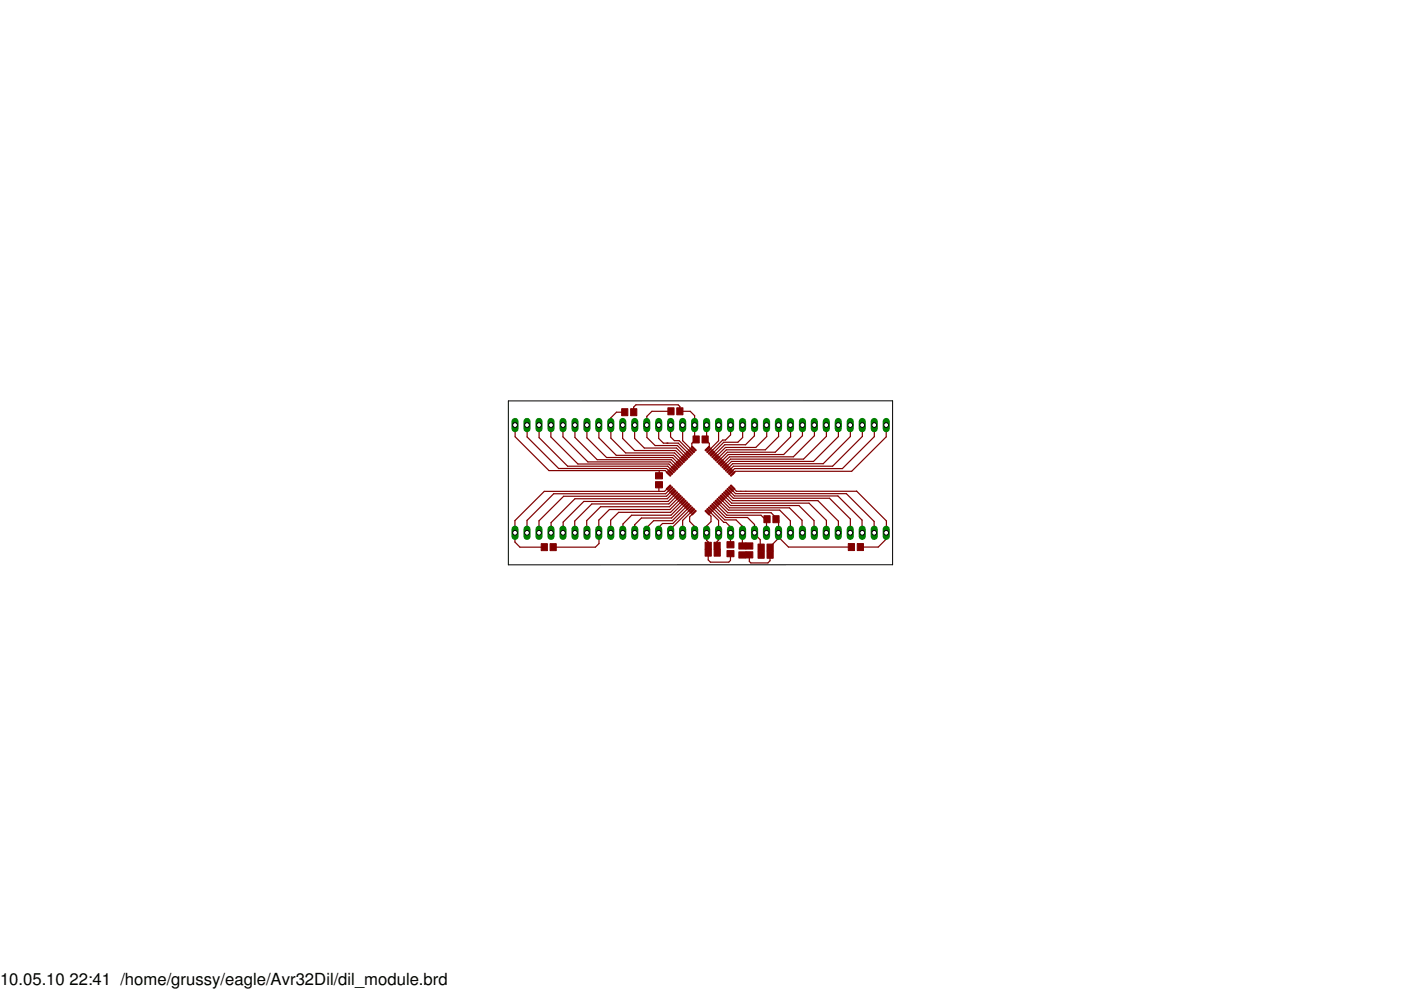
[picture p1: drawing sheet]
<svg xmlns="http://www.w3.org/2000/svg" width="297mm" height="210mm" viewBox="0 0 297 210" stroke-linecap="round" stroke-linejoin="round" font-family="sans-serif">
<defs><g id="words">
<g font-size="3.5">
<text x="0" y="208.9">10.05.10</text>
<text x="14.7" y="208.9">22:41 /home/grussy/eagle/Avr32Dil/dil_module.brd</text>
</g>
</g></defs>
<g fill="#800000" stroke="#800000" stroke-width=".21">
<path d="M141.3 103.6l.8-.8 .2 .2-.8 .8z"/>
<path d="M141.6 104l.8-.8 .2 .1-.8 .9z"/>
<path d="M142 104.3l.8-.8 .2 .2-.8 .8z"/>
<path d="M143.1 103.9l.2 .2-.8 .8-.2-.2z"/>
<path d="M143.5 104.3l.2 .2-.9 .7-.1-.2z"/>
<path d="M143.1 105.4l.7-.8 .2 .2-.7 .8z"/>
<path d="M143.4 105.8l.8-.8 .2 .1-.8 .9z"/>
<path d="M144.6 105.3l.2 .2-.9 .8-.1-.2z"/>
<path d="M144.1 106.5l.8-.8 .2 .1-.8 .9z"/>
<path d="M144.5 106.8l.8-.8 .2 .2-.8 .8z"/>
<path d="M145.6 106.4l.2 .2-.8 .8-.2-.2z"/>
<path d="M146 106.8l.2 .2-.9 .7-.1-.2z"/>
<path d="M146.3 107.1l.2 .2-.8 .8-.1-.2z"/>
<path d="M145.9 108.3l.8-.8 .2 .1-.8 .9z"/>
<path d="M146.3 108.6l.8-.8 .2 .2-.9 .8z"/>
<path d="M146.6 109l.8-.8 .2 .1-.8 .9z"/>
<path d="M141.3 100.1l.2-.1 .8 .8-.2 .2z"/>
<path d="M149.6 108.2l.9 .8-.2 .2-.8-.8z"/>
<path d="M141.6 99.8l.2-.2 .8 .9-.2 .1z"/>
<path d="M142.1 99.3l.9 .8-.2 .1-.8-.7z"/>
<path d="M142.5 98.9l.8 .8-.1 .2-.9-.8z"/>
<path d="M142.8 98.6l.9 .8-.2 .1-.8-.8z"/>
<path d="M143.2 98.2l.8 .8-.1 .2-.8-.8z"/>
<path d="M143.5 97.9l.9 .7-.1 .2-.9-.8z"/>
<path d="M143.8 97.6l.2-.1 .8 .8-.2 .2z"/>
<path d="M144.1 97.3l.2-.2 .8 .9-.2 .1z"/>
<path d="M144.5 96.9l.2-.1 .8 .8-.2 .1z"/>
<path d="M145 96.4l.8 .8-.1 .2-.9-.8z"/>
<path d="M145.3 96.1l.9 .8-.2 .1-.8-.8z"/>
<path d="M145.7 95.7l.8 .8-.1 .2-.8-.8z"/>
<path d="M146 95.4l.9 .7-.1 .2-.9-.8z"/>
<path d="M146.3 95.1l.1-.1 .9 .8-.2 .2z"/>
<path d="M146.6 94.8l.2-.2 .8 .9-.2 .1z"/>
<path d="M150 107.8l.8 .8-.1 .2-.9-.8z"/>
<path d="M150.3 107.5l.9 .8-.2 .2-.8-.8z"/>
<path d="M150.7 107.1l.8 .8-.1 .2-.8-.8z"/>
<path d="M151 106.8l.9 .7-.1 .2-.9-.7z"/>
<path d="M151.4 106.4l.8 .8-.1 .2-.8-.8z"/>
<path d="M151.8 106l.8 .8-.1 .2-.9-.8z"/>
<path d="M152.1 105.7l.9 .8-.2 .2-.8-.8z"/>
<path d="M152.5 105.3l.8 .8-.1 .2-.9-.8z"/>
<path d="M152.8 105l.9 .8-.2 .2-.8-.8z"/>
<path d="M153.2 104.6l.8 .8-.1 .2-.8-.8z"/>
<path d="M153.5 104.3l.9 .7-.1 .2-.9-.7z"/>
<path d="M153.9 103.9l.8 .8-.1 .2-.8-.8z"/>
<path d="M154.3 103.5l.8 .8-.1 .2-.9-.8z"/>
<path d="M154.6 103.2l.9 .8-.2 .2-.8-.8z"/>
<path d="M155 102.8l.8 .8-.1 .2-.9-.8z"/>
<path d="M149.5 95.4l.8-.8 .2 .2-.8 .8z"/>
<path d="M150.2 96.1l.8-.7 .2 .1-.8 .8z"/>
<path d="M150.6 95l.2 .2-.8 .8-.2-.2z"/>
<path d="M151.3 95.7l.2 .2-.8 .8-.1-.2z"/>
<path d="M151.7 96.1l.2 .1-.9 .8-.1-.1z"/>
<path d="M152.1 96.4l.1 .2-.8 .8-.1-.2z"/>
<path d="M151.6 97.6l.8-.8 .2 .1-.8 .8z"/>
<path d="M152 97.9l.8-.8 .2 .2-.8 .8z"/>
<path d="M152.3 98.3l.8-.8 .2 .1-.8 .9z"/>
<path d="M153.5 97.9l.2 .1-.9 .8-.1-.2z"/>
<path d="M153.8 98.2l.2 .2-.8 .8-.1-.2z"/>
<path d="M154.2 98.6l.2 .1-.9 .8-.1-.1z"/>
<path d="M154.6 98.9l.1 .2-.8 .8-.1-.2z"/>
<path d="M154.1 100.1l.8-.8 .2 .1-.8 .8z"/>
<path d="M154.5 100.4l.8-.8 .2 .2-.8 .8z"/>
<path d="M154.8 100.8l.8-.8 .2 .1-.8 .9z"/>
<path d="M148.8 92.4h1.4v1.5h-1.4z"/>
<path d="M146.9 92.4h1.3v1.5h-1.3z"/>
<path d="M181.8 115.3h1.3v1.4h-1.3z"/>
<path d="M179.9 115.3h1.3v1.4h-1.3z"/>
<path d="M163.9 109.3h1.3v1.5h-1.3z"/>
<path d="M162 109.3h1.3v1.5h-1.3z"/>
<path d="M149.5 115h1.3v1.5h-1.3z"/>
<path d="M151.4 115h1.3v1.5h-1.3z"/>
<path d="M149.5 116.4h1.3v1.5h-1.3z"/>
<path d="M151.4 116.4h1.3v1.5h-1.3z"/>
<path d="M156.7 117h1.4v1.3h-1.4z"/>
<path d="M156.7 115.1h1.4v1.3h-1.4z"/>
<path d="M154.1 114.8h1.5v1.4h-1.5z"/>
<path d="M154.1 116.7h1.5v1.3h-1.5z"/>
<path d="M139 102.1h1.5v1.3h-1.5z"/>
<path d="M139 100.2h1.5v1.3h-1.5z"/>
<path d="M114.7 115.3h1.4v1.5h-1.4z"/>
<path d="M116.6 115.3h1.3v1.5h-1.3z"/>
<path d="M158.1 117h1.5v1.3h-1.5z"/>
<path d="M158.1 115.1h1.5v1.3h-1.5z"/>
<path d="M162.6 116.9h1.3v1.5h-1.3z"/>
<path d="M160.7 116.9h1.3v1.5h-1.3z"/>
<path d="M162.6 115.4h1.3v1.4h-1.3z"/>
<path d="M160.7 115.4h1.3v1.4h-1.3z"/>
<path d="M131.8 86.7h1.3v1.4h-1.3z"/>
<path d="M133.7 86.7h1.3v1.4h-1.3z"/>
<path d="M141.6 86.5h1.3v1.4h-1.3z"/>
<path d="M143.5 86.5h1.3v1.4h-1.3z"/>
</g>
<g fill="#800000" stroke="#800000" stroke-width=".25">
<path d="M142.4 109.8l2.9-2.9z"/>
<path d="M136 109.8h6.4z"/>
<path d="M134.6 111.3l1.4-1.5z"/>
<path d="M134.6 111.3v1.6z"/>
<path d="M142.2 108.6l2.4-2.4z"/>
<path d="M131.2 108.6h11z"/>
<path d="M129.5 110.3l1.7-1.7z"/>
<path d="M129.5 110.3v2.6z"/>
<path d="M142.3 109.2l2.7-2.7z"/>
<path d="M133.9 109.2h8.4z"/>
<path d="M133.9 109.2l-1.8 1.9z"/>
<path d="M132.1 111.1v1.8z"/>
<path d="M142.5 110.4l3.2-3.2z"/>
<path d="M138.6 110.4h3.9z"/>
<path d="M137.1 111.9l1.5-1.5z"/>
<path d="M137.1 111.9v1.1z"/>
<path d="M146 107.6l-3.3 3.4z"/>
<path d="M140.5 111h2.2z"/>
<path d="M139.7 111.8l.8-.8z"/>
<path d="M139.7 111.8v1.2z"/>
<path d="M142.2 112.2l4.2-4.2z"/>
<path d="M142.2 112.2v.8z"/>
<path d="M153.9 104.8l1.4 1.3z"/>
<path d="M155.3 106.1h18.1z"/>
<path d="M173.4 106.1l4.4 4.4z"/>
<path d="M177.8 110.5v2.4z"/>
<path d="M154.3 104.4l1.2 1.2z"/>
<path d="M155.5 105.6h20.4z"/>
<path d="M175.9 105.6l4.4 4.4z"/>
<path d="M180.3 110v2.9z"/>
<path d="M154.6 104l1.1 1.2z"/>
<path d="M155.7 105.2h21.9z"/>
<path d="M177.6 105.2l5.2 5.1z"/>
<path d="M182.8 110.3v2.6z"/>
<path d="M155 103.7l1 1z"/>
<path d="M156 104.7h23.4z"/>
<path d="M179.4 104.7l5.9 5.9z"/>
<path d="M185.3 110.6v2.3z"/>
<path d="M155.9 99.9l-.6 .6z"/>
<path d="M155.9 99.9h24.7z"/>
<path d="M180.6 99.9l7.3-7.3z"/>
<path d="M187.9 90.1v2.5z"/>
<path d="M155 100.1l.7-.7z"/>
<path d="M155.7 99.4h22.9z"/>
<path d="M185.4 92.6l-6.8 6.8z"/>
<path d="M185.4 90.1v2.5z"/>
<path d="M155.5 98.8l-.9 1z"/>
<path d="M155.5 98.8h21z"/>
<path d="M176.5 98.8l6.3-6.3z"/>
<path d="M182.8 90.1v2.4z"/>
<path d="M154.3 99.4l1-1.1z"/>
<path d="M155.3 98.3h19.2z"/>
<path d="M174.5 98.3l5.8-5.7z"/>
<path d="M180.3 90.1v2.5z"/>
<path d="M153.9 99l1.2-1.2z"/>
<path d="M155.1 97.8h17.4z"/>
<path d="M172.5 97.8l5.3-5.2z"/>
<path d="M177.8 90.1v2.5z"/>
<path d="M153.2 98.3l1.5-1.4z"/>
<path d="M154.7 96.9h13.5z"/>
<path d="M168.2 96.9l4.5-4.5z"/>
<path d="M172.7 90.1v2.3z"/>
<path d="M152.8 98l1.6-1.6z"/>
<path d="M154.4 96.4h11.8z"/>
<path d="M166.2 96.4l3.9-4z"/>
<path d="M170.1 90.1v2.3z"/>
<path d="M151.4 96.6l2.3-2.3z"/>
<path d="M153.7 94.3h4.4z"/>
<path d="M158.1 94.3l1.9-1.9z"/>
<path d="M160 90.1v2.3z"/>
<path d="M153.5 93.8l-2.5 2.4z"/>
<path d="M153.5 93.8h2.9z"/>
<path d="M156.4 93.8l1.1-1z"/>
<path d="M157.5 90.1v2.7z"/>
<path d="M150.7 95.8l2.5-2.5z"/>
<path d="M153.2 93.3h.6z"/>
<path d="M153.8 93.3l1.1-1.1z"/>
<path d="M154.9 90.1v2.1z"/>
<path d="M150.3 95.5l2.1-2.1z"/>
<path d="M152.4 90.1v3.3z"/>
<path d="M142.3 97.5l1.2 1.2z"/>
<path d="M126.6 97.5h15.7z"/>
<path d="M121.9 92.8l4.7 4.7z"/>
<path d="M121.9 90.1v2.7z"/>
<path d="M142.1 97.9l1.1 1.1z"/>
<path d="M124.6 97.9h17.5z"/>
<path d="M119.4 92.6l5.2 5.3z"/>
<path d="M119.4 90.1v2.5z"/>
<path d="M141.8 98.4l1 1z"/>
<path d="M122.5 98.4h19.3z"/>
<path d="M116.8 92.6l5.7 5.8z"/>
<path d="M116.8 90.1v2.5z"/>
<path d="M141.6 98.9l.9 .9z"/>
<path d="M120.4 98.8h21.2z"/>
<path d="M114.3 92.8l6.1 6z"/>
<path d="M114.3 90.1v2.7z"/>
<path d="M152.5 97.6l1.7-1.7z"/>
<path d="M154.2 95.9h10.2z"/>
<path d="M164.4 95.9l3.2-3.3z"/>
<path d="M167.6 90.1v2.5z"/>
<path d="M152.1 97.3l1.9-1.9z"/>
<path d="M154 95.4h8.3z"/>
<path d="M162.3 95.4l2.8-2.8z"/>
<path d="M165.1 90.1v2.5z"/>
<path d="M144.7 110.3l2.1-2z"/>
<path d="M144.7 110.3v2.7z"/>
<path d="M146.2 109.6l.9-.9z"/>
<path d="M146.2 109.6v1z"/>
<path d="M146.2 110.6l1.1 1z"/>
<path d="M147.3 111.6v1.4z"/>
<path d="M140.9 104.2l.9-.9z"/>
<path d="M115.4 104.2h24.3z"/>
<path d="M139.7 104.2h1.2z"/>
<path d="M109.2 110.4l6.2-6.2z"/>
<path d="M109.2 110.4v2.5z"/>
<path d="M139.7 102.8v1.4z"/>
<path d="M110.2 116h5.2z"/>
<path d="M109.2 114.9l1 1.1z"/>
<path d="M109.2 113v1.9z"/>
<path d="M150 108.7l.7 .8z"/>
<path d="M150.7 109.5v1.1z"/>
<path d="M149.8 111.5l.9-.9z"/>
<path d="M149.8 111.5v1.5z"/>
<path d="M154.9 117.4v1.4z"/>
<path d="M154.5 119.2l.4-.4z"/>
<path d="M150.6 119.2h3.9z"/>
<path d="M150.2 118.7l.4 .5z"/>
<path d="M150.2 117.2v1.5z"/>
<path d="M150.2 115.7v1.5z"/>
<path d="M150.2 114.9v.8z"/>
<path d="M149.8 114.6l.4 .3z"/>
<path d="M149.8 113v1.6z"/>
<path d="M152.1 106.5l2.2 2.2z"/>
<path d="M154.3 108.7h9.2z"/>
<path d="M163.5 108.7l1.4 1.4z"/>
<path d="M164.9 110.1l.2 .2z"/>
<path d="M165.1 110.3v2.6z"/>
<path d="M164.5 110.1h.4z"/>
<path d="M159.1 117.6h-.1z"/>
<path d="M157.5 117.6h1.6z"/>
<path d="M157.5 117.6l-.1 .1z"/>
<path d="M158.9 117.6v1.4z"/>
<path d="M158.9 119l.3 .4z"/>
<path d="M159.2 119.4h3.6z"/>
<path d="M163.3 118.9l-.5 .5z"/>
<path d="M163.3 117.6v1.3z"/>
<path d="M163.3 116.1v1.5z"/>
<path d="M163.3 115.9v.2z"/>
<path d="M165 114.1l-1.7 1.8z"/>
<path d="M165 113.9v.2z"/>
<path d="M165 113v.9z"/>
<path d="M167.2 116h13.3z"/>
<path d="M165 113.9l2.2 2.1z"/>
<path d="M146.7 94.7l.4 .4z"/>
<path d="M146.7 94v.7z"/>
<path d="M146.7 94l.6-.6z"/>
<path d="M147.3 93.2v.2z"/>
<path d="M147.3 91.2v2z"/>
<path d="M147.3 90.1v1.1z"/>
<path d="M147.3 93.2h.3z"/>
<path d="M144.1 87.2h2.2z"/>
<path d="M146.3 87.2l1 .9z"/>
<path d="M147.3 88.1v3.1z"/>
<path d="M144.1 86.2v1z"/>
<path d="M143.8 85.8l.3 .4z"/>
<path d="M134.8 85.8h9z"/>
<path d="M134.8 85.8l-.5 .5z"/>
<path d="M134.3 86.3v1.1z"/>
<path d="M142 108l2.3-2.2z"/>
<path d="M129.2 108h12.8z"/>
<path d="M129.2 108l-2.2 2.3z"/>
<path d="M127 110.3v2.7z"/>
<path d="M117.3 116h8.9z"/>
<path d="M126.2 116l.8-.7z"/>
<path d="M127 113v2.3z"/>
<path d="M151.8 106.9l2.3 2.3z"/>
<path d="M154.1 109.2h7.3z"/>
<path d="M161.4 109.2l1 1.1z"/>
<path d="M162.4 110.3l.1 .1z"/>
<path d="M162.5 110.4v2.6z"/>
<path d="M162.4 110.1h.2z"/>
<path d="M162.4 110.1v.2z"/>
<path d="M143 96l1.6 1.6z"/>
<path d="M132.6 96h10.4z"/>
<path d="M129.5 92.9l3.1 3.1z"/>
<path d="M129.5 90.1v2.8z"/>
<path d="M130.7 87.4h1.8z"/>
<path d="M129.5 88.6l1.2-1.2z"/>
<path d="M129.5 88.6v1.5z"/>
<path d="M181.6 104.1l6.3 6.3z"/>
<path d="M187.9 110.4v2.5z"/>
<path d="M182.4 116h3.8z"/>
<path d="M187.9 114.3l-1.7 1.7z"/>
<path d="M187.9 113v1.3z"/>
<path d="M155.3 103.3l.8 .9z"/>
<path d="M156.1 104.2h1z"/>
<path d="M157.1 104.2h1.1z"/>
<path d="M158.2 104.2h23.4z"/>
<path d="M150 95.1l.4-.4z"/>
<path d="M150.4 94v.7z"/>
<path d="M149.8 93.4l.6 .6z"/>
<path d="M149.8 93.2v.2z"/>
<path d="M149.8 90.1v3.1z"/>
<path d="M149.5 93.2h.3z"/>
<path d="M141.1 99.8l.7 .7z"/>
<path d="M116.4 99.8h23.4z"/>
<path d="M139.8 99.8h1.3z"/>
<path d="M109.2 92.6l7.2 7.2z"/>
<path d="M109.2 90.1v2.5z"/>
<path d="M139.8 99.8v1.1z"/>
<path d="M151 107.6l2.7 2.6z"/>
<path d="M153.7 110.2h2.4z"/>
<path d="M157.4 111.6v1.4z"/>
<path d="M156.1 110.2l1.3 1.4z"/>
<path d="M157.4 113v2.8z"/>
<path d="M157.4 115.8h1.6z"/>
<path d="M151.4 107.2l2.5 2.5z"/>
<path d="M153.9 109.7h4.6z"/>
<path d="M160 111.2v1.8z"/>
<path d="M158.5 109.7l1.5 1.5z"/>
<path d="M160 113v.2z"/>
<path d="M160 113.2l1.2 1.2z"/>
<path d="M161.2 114.4v1.5z"/>
<path d="M161.2 115.9l.2 .2z"/>
<path d="M161.4 116.1v1.5z"/>
<path d="M143.6 94.5l2.1 2.1z"/>
<path d="M138.9 94.5h4.7z"/>
<path d="M137.2 92.8l1.7 1.7z"/>
<path d="M137.2 90.2v2.6z"/>
<path d="M138.2 87.2h4.1z"/>
<path d="M138.2 87.2l-1.1 1.1z"/>
<path d="M137.1 88.3v1.8z"/>
<path d="M150.7 108l2.8 2.8z"/>
<path d="M153.5 110.8h.4z"/>
<path d="M154.9 111.7v1.3z"/>
<path d="M153.9 110.8l1 .9z"/>
<path d="M154.9 113v2.5z"/>
<path d="M143.5 105.1l-1.7 1.7z"/>
<path d="M125.5 106.8h16.3z"/>
<path d="M121.9 110.5l3.6-3.7z"/>
<path d="M121.9 110.5v2.4z"/>
<path d="M143.9 105.5l-2 1.9z"/>
<path d="M127.3 107.4h14.6z"/>
<path d="M124.4 110.4l2.9-3z"/>
<path d="M124.4 110.4v2.5z"/>
<path d="M152.5 106.2l2 2z"/>
<path d="M154.5 108.2h10.8z"/>
<path d="M165.3 108.2l2.3 2.2z"/>
<path d="M167.6 110.4v2.5z"/>
<path d="M152.8 105.8l1.9 1.9z"/>
<path d="M154.7 107.7h12.7z"/>
<path d="M167.4 107.7l2.7 2.6z"/>
<path d="M170.1 110.3v2.6z"/>
<path d="M170.1 112.9v.1z"/>
<path d="M153.2 105.5l1.7 1.7z"/>
<path d="M154.9 107.2h14.5z"/>
<path d="M169.4 107.2l3.2 3.2z"/>
<path d="M172.6 110.4v2.5z"/>
<path d="M153.5 105.1l1.6 1.6z"/>
<path d="M155.1 106.7h16.4z"/>
<path d="M171.5 106.7l3.7 3.6z"/>
<path d="M175.2 110.3v2.7z"/>
<path d="M153.5 98.7l1.4-1.4z"/>
<path d="M154.9 97.3h15.5z"/>
<path d="M170.4 97.3l4.8-4.8z"/>
<path d="M175.2 90.1v2.4z"/>
<path d="M151.8 96.9l2-2z"/>
<path d="M153.8 94.9h6.5z"/>
<path d="M160.3 94.9l2.3-2.3z"/>
<path d="M162.6 90.2v2.4z"/>
<path d="M143.4 95l1.9 1.9z"/>
<path d="M136.6 95h6.8z"/>
<path d="M134.6 92.9l2 2.1z"/>
<path d="M134.6 90.1v2.8z"/>
<path d="M143.2 95.5l1.8 1.8z"/>
<path d="M134.6 95.5h8.6z"/>
<path d="M132 93l2.6 2.5z"/>
<path d="M132 90.1v2.9z"/>
<path d="M142.8 96.5l1.5 1.5z"/>
<path d="M130.7 96.5h12.1z"/>
<path d="M127 92.8l3.7 3.7z"/>
<path d="M127 90.1v2.7z"/>
<path d="M142.6 97l1.3 1.3z"/>
<path d="M128.6 97h14z"/>
<path d="M124.4 92.8l4.2 4.2z"/>
<path d="M124.4 90.1v2.7z"/>
<path d="M144.7 93.4l2.1 2.1z"/>
<path d="M144.7 90.1v3.3z"/>
<path d="M144 93.4l2.4 2.4z"/>
<path d="M143 93.4h1z"/>
<path d="M142.2 92.6l.8 .8z"/>
<path d="M142.2 90.1v2.5z"/>
<path d="M143.8 94l2.2 2.2z"/>
<path d="M141.4 94h2.4z"/>
<path d="M139.7 90.1v2.9z"/>
<path d="M139.7 93l1 1z"/>
<path d="M140.7 94h.7z"/>
<path d="M141.3 99.3l.8 .8z"/>
<path d="M118.4 99.3h22.9z"/>
<path d="M111.8 92.6l6.6 6.7z"/>
<path d="M111.8 90.1v2.5z"/>
<path d="M141.1 104.7l1-1z"/>
<path d="M117.4 104.7h23.7z"/>
<path d="M111.7 110.3l5.7-5.6z"/>
<path d="M111.7 110.3v2.7z"/>
<path d="M142.5 104l-1.2 1.2z"/>
<path d="M119.5 105.2h21.8z"/>
<path d="M114.3 110.4l5.2-5.2z"/>
<path d="M114.3 110.4v2.5z"/>
<path d="M142.8 104.4l-1.3 1.3z"/>
<path d="M121.9 105.7h19.6z"/>
<path d="M116.8 110.8l5.1-5.1z"/>
<path d="M116.8 110.8v2.1z"/>
<path d="M143.2 104.8l-1.6 1.5z"/>
<path d="M123.8 106.3h17.8z"/>
<path d="M119.4 110.7l4.4-4.4z"/>
<path d="M119.4 110.7v2.2z"/>
<path d="M150.3 108.3l2.1 2z"/>
<path d="M152.4 110.3v2.7z"/>
<path d="M152.1 115.7v1.5z"/>
<path d="M152 114.8v.9z"/>
<path d="M152 114.8l.4-.3z"/>
<path d="M152.4 113v1.5z"/>
</g>
<path d="M160 112.2v1.5z" fill="#008000" stroke="#008000" stroke-width="1.5"/>
<circle cx="160" cy="113" r=".51" fill="#fff" stroke="#000" stroke-width=".21"/>
<path d="M162.5 112.2v1.5z" fill="#008000" stroke="#008000" stroke-width="1.5"/>
<circle cx="162.5" cy="113" r=".51" fill="#fff" stroke="#000" stroke-width=".21"/>
<path d="M165.1 112.2v1.5z" fill="#008000" stroke="#008000" stroke-width="1.5"/>
<circle cx="165.1" cy="113" r=".51" fill="#fff" stroke="#000" stroke-width=".21"/>
<path d="M167.6 112.2v1.5z" fill="#008000" stroke="#008000" stroke-width="1.5"/>
<circle cx="167.6" cy="113" r=".51" fill="#fff" stroke="#000" stroke-width=".21"/>
<path d="M170.1 112.2v1.5z" fill="#008000" stroke="#008000" stroke-width="1.5"/>
<circle cx="170.1" cy="113" r=".51" fill="#fff" stroke="#000" stroke-width=".21"/>
<path d="M172.7 112.2v1.5z" fill="#008000" stroke="#008000" stroke-width="1.5"/>
<circle cx="172.7" cy="113" r=".51" fill="#fff" stroke="#000" stroke-width=".21"/>
<path d="M175.2 112.2v1.5z" fill="#008000" stroke="#008000" stroke-width="1.5"/>
<circle cx="175.2" cy="113" r=".51" fill="#fff" stroke="#000" stroke-width=".21"/>
<path d="M177.7 112.2v1.5z" fill="#008000" stroke="#008000" stroke-width="1.5"/>
<circle cx="177.7" cy="113" r=".51" fill="#fff" stroke="#000" stroke-width=".21"/>
<path d="M180.3 112.2v1.5z" fill="#008000" stroke="#008000" stroke-width="1.5"/>
<circle cx="180.3" cy="113" r=".51" fill="#fff" stroke="#000" stroke-width=".21"/>
<path d="M182.8 112.2v1.5z" fill="#008000" stroke="#008000" stroke-width="1.5"/>
<circle cx="182.8" cy="113" r=".51" fill="#fff" stroke="#000" stroke-width=".21"/>
<path d="M185.4 112.2v1.5z" fill="#008000" stroke="#008000" stroke-width="1.5"/>
<circle cx="185.4" cy="113" r=".51" fill="#fff" stroke="#000" stroke-width=".21"/>
<path d="M187.9 112.2v1.5z" fill="#008000" stroke="#008000" stroke-width="1.5"/>
<circle cx="187.9" cy="113" r=".51" fill="#fff" stroke="#000" stroke-width=".21"/>
<path d="M137.1 89.4v1.5z" fill="#008000" stroke="#008000" stroke-width="1.5"/>
<circle cx="137.1" cy="90.1" r=".51" fill="#fff" stroke="#000" stroke-width=".21"/>
<path d="M134.6 89.4v1.5z" fill="#008000" stroke="#008000" stroke-width="1.5"/>
<circle cx="134.6" cy="90.1" r=".51" fill="#fff" stroke="#000" stroke-width=".21"/>
<path d="M132 89.4v1.5z" fill="#008000" stroke="#008000" stroke-width="1.5"/>
<circle cx="132" cy="90.1" r=".51" fill="#fff" stroke="#000" stroke-width=".21"/>
<path d="M129.5 89.4v1.5z" fill="#008000" stroke="#008000" stroke-width="1.5"/>
<circle cx="129.5" cy="90.1" r=".51" fill="#fff" stroke="#000" stroke-width=".21"/>
<path d="M127 89.4v1.5z" fill="#008000" stroke="#008000" stroke-width="1.5"/>
<circle cx="127" cy="90.1" r=".51" fill="#fff" stroke="#000" stroke-width=".21"/>
<path d="M124.4 89.4v1.5z" fill="#008000" stroke="#008000" stroke-width="1.5"/>
<circle cx="124.4" cy="90.1" r=".51" fill="#fff" stroke="#000" stroke-width=".21"/>
<path d="M121.9 89.4v1.5z" fill="#008000" stroke="#008000" stroke-width="1.5"/>
<circle cx="121.9" cy="90.1" r=".51" fill="#fff" stroke="#000" stroke-width=".21"/>
<path d="M119.4 89.4v1.5z" fill="#008000" stroke="#008000" stroke-width="1.5"/>
<circle cx="119.4" cy="90.1" r=".51" fill="#fff" stroke="#000" stroke-width=".21"/>
<path d="M116.8 89.4v1.5z" fill="#008000" stroke="#008000" stroke-width="1.5"/>
<circle cx="116.8" cy="90.1" r=".51" fill="#fff" stroke="#000" stroke-width=".21"/>
<path d="M114.3 89.4v1.5z" fill="#008000" stroke="#008000" stroke-width="1.5"/>
<circle cx="114.3" cy="90.1" r=".51" fill="#fff" stroke="#000" stroke-width=".21"/>
<path d="M111.7 89.4v1.5z" fill="#008000" stroke="#008000" stroke-width="1.5"/>
<circle cx="111.7" cy="90.1" r=".51" fill="#fff" stroke="#000" stroke-width=".21"/>
<path d="M109.2 89.4v1.5z" fill="#008000" stroke="#008000" stroke-width="1.5"/>
<circle cx="109.2" cy="90.1" r=".51" fill="#fff" stroke="#000" stroke-width=".21"/>
<path d="M109.2 112.2v1.5z" fill="#008000" stroke="#008000" stroke-width="1.5"/>
<circle cx="109.2" cy="113" r=".51" fill="#fff" stroke="#000" stroke-width=".21"/>
<path d="M111.7 112.2v1.5z" fill="#008000" stroke="#008000" stroke-width="1.5"/>
<circle cx="111.7" cy="113" r=".51" fill="#fff" stroke="#000" stroke-width=".21"/>
<path d="M114.3 112.2v1.5z" fill="#008000" stroke="#008000" stroke-width="1.5"/>
<circle cx="114.3" cy="113" r=".51" fill="#fff" stroke="#000" stroke-width=".21"/>
<path d="M116.8 112.2v1.5z" fill="#008000" stroke="#008000" stroke-width="1.5"/>
<circle cx="116.8" cy="113" r=".51" fill="#fff" stroke="#000" stroke-width=".21"/>
<path d="M119.4 112.2v1.5z" fill="#008000" stroke="#008000" stroke-width="1.5"/>
<circle cx="119.4" cy="113" r=".51" fill="#fff" stroke="#000" stroke-width=".21"/>
<path d="M121.9 112.2v1.5z" fill="#008000" stroke="#008000" stroke-width="1.5"/>
<circle cx="121.9" cy="113" r=".51" fill="#fff" stroke="#000" stroke-width=".21"/>
<path d="M124.4 112.2v1.5z" fill="#008000" stroke="#008000" stroke-width="1.5"/>
<circle cx="124.4" cy="113" r=".51" fill="#fff" stroke="#000" stroke-width=".21"/>
<path d="M127 112.2v1.5z" fill="#008000" stroke="#008000" stroke-width="1.5"/>
<circle cx="127" cy="113" r=".51" fill="#fff" stroke="#000" stroke-width=".21"/>
<path d="M129.5 112.2v1.5z" fill="#008000" stroke="#008000" stroke-width="1.5"/>
<circle cx="129.5" cy="113" r=".51" fill="#fff" stroke="#000" stroke-width=".21"/>
<path d="M132 112.2v1.5z" fill="#008000" stroke="#008000" stroke-width="1.5"/>
<circle cx="132" cy="113" r=".51" fill="#fff" stroke="#000" stroke-width=".21"/>
<path d="M134.6 112.2v1.5z" fill="#008000" stroke="#008000" stroke-width="1.5"/>
<circle cx="134.6" cy="113" r=".51" fill="#fff" stroke="#000" stroke-width=".21"/>
<path d="M137.1 112.2v1.5z" fill="#008000" stroke="#008000" stroke-width="1.5"/>
<circle cx="137.1" cy="113" r=".51" fill="#fff" stroke="#000" stroke-width=".21"/>
<path d="M139.7 112.2v1.5z" fill="#008000" stroke="#008000" stroke-width="1.5"/>
<circle cx="139.7" cy="113" r=".51" fill="#fff" stroke="#000" stroke-width=".21"/>
<path d="M142.2 112.2v1.5z" fill="#008000" stroke="#008000" stroke-width="1.5"/>
<circle cx="142.2" cy="113" r=".51" fill="#fff" stroke="#000" stroke-width=".21"/>
<path d="M144.7 112.2v1.5z" fill="#008000" stroke="#008000" stroke-width="1.5"/>
<circle cx="144.7" cy="113" r=".51" fill="#fff" stroke="#000" stroke-width=".21"/>
<path d="M147.3 112.2v1.5z" fill="#008000" stroke="#008000" stroke-width="1.5"/>
<circle cx="147.3" cy="113" r=".51" fill="#fff" stroke="#000" stroke-width=".21"/>
<path d="M149.8 112.2v1.5z" fill="#008000" stroke="#008000" stroke-width="1.5"/>
<circle cx="149.8" cy="113" r=".51" fill="#fff" stroke="#000" stroke-width=".21"/>
<path d="M152.4 112.2v1.5z" fill="#008000" stroke="#008000" stroke-width="1.5"/>
<circle cx="152.4" cy="113" r=".51" fill="#fff" stroke="#000" stroke-width=".21"/>
<path d="M154.9 112.2v1.5z" fill="#008000" stroke="#008000" stroke-width="1.5"/>
<circle cx="154.9" cy="113" r=".51" fill="#fff" stroke="#000" stroke-width=".21"/>
<path d="M157.4 112.2v1.5z" fill="#008000" stroke="#008000" stroke-width="1.5"/>
<circle cx="157.4" cy="113" r=".51" fill="#fff" stroke="#000" stroke-width=".21"/>
<path d="M187.9 89.4v1.5z" fill="#008000" stroke="#008000" stroke-width="1.5"/>
<circle cx="187.9" cy="90.1" r=".51" fill="#fff" stroke="#000" stroke-width=".21"/>
<path d="M185.4 89.4v1.5z" fill="#008000" stroke="#008000" stroke-width="1.5"/>
<circle cx="185.4" cy="90.1" r=".51" fill="#fff" stroke="#000" stroke-width=".21"/>
<path d="M182.8 89.4v1.5z" fill="#008000" stroke="#008000" stroke-width="1.5"/>
<circle cx="182.8" cy="90.1" r=".51" fill="#fff" stroke="#000" stroke-width=".21"/>
<path d="M180.3 89.4v1.5z" fill="#008000" stroke="#008000" stroke-width="1.5"/>
<circle cx="180.3" cy="90.1" r=".51" fill="#fff" stroke="#000" stroke-width=".21"/>
<path d="M177.7 89.4v1.5z" fill="#008000" stroke="#008000" stroke-width="1.5"/>
<circle cx="177.7" cy="90.1" r=".51" fill="#fff" stroke="#000" stroke-width=".21"/>
<path d="M175.2 89.4v1.5z" fill="#008000" stroke="#008000" stroke-width="1.5"/>
<circle cx="175.2" cy="90.1" r=".51" fill="#fff" stroke="#000" stroke-width=".21"/>
<path d="M172.7 89.4v1.5z" fill="#008000" stroke="#008000" stroke-width="1.5"/>
<circle cx="172.7" cy="90.1" r=".51" fill="#fff" stroke="#000" stroke-width=".21"/>
<path d="M170.1 89.4v1.5z" fill="#008000" stroke="#008000" stroke-width="1.5"/>
<circle cx="170.1" cy="90.1" r=".51" fill="#fff" stroke="#000" stroke-width=".21"/>
<path d="M167.6 89.4v1.5z" fill="#008000" stroke="#008000" stroke-width="1.5"/>
<circle cx="167.6" cy="90.1" r=".51" fill="#fff" stroke="#000" stroke-width=".21"/>
<path d="M165.1 89.4v1.5z" fill="#008000" stroke="#008000" stroke-width="1.5"/>
<circle cx="165.1" cy="90.1" r=".51" fill="#fff" stroke="#000" stroke-width=".21"/>
<path d="M162.5 89.4v1.5z" fill="#008000" stroke="#008000" stroke-width="1.5"/>
<circle cx="162.5" cy="90.1" r=".51" fill="#fff" stroke="#000" stroke-width=".21"/>
<path d="M160 89.4v1.5z" fill="#008000" stroke="#008000" stroke-width="1.5"/>
<circle cx="160" cy="90.1" r=".51" fill="#fff" stroke="#000" stroke-width=".21"/>
<path d="M157.4 89.4v1.5z" fill="#008000" stroke="#008000" stroke-width="1.5"/>
<circle cx="157.4" cy="90.1" r=".51" fill="#fff" stroke="#000" stroke-width=".21"/>
<path d="M154.9 89.4v1.5z" fill="#008000" stroke="#008000" stroke-width="1.5"/>
<circle cx="154.9" cy="90.1" r=".51" fill="#fff" stroke="#000" stroke-width=".21"/>
<path d="M152.4 89.4v1.5z" fill="#008000" stroke="#008000" stroke-width="1.5"/>
<circle cx="152.4" cy="90.1" r=".51" fill="#fff" stroke="#000" stroke-width=".21"/>
<path d="M149.8 89.4v1.5z" fill="#008000" stroke="#008000" stroke-width="1.5"/>
<circle cx="149.8" cy="90.1" r=".51" fill="#fff" stroke="#000" stroke-width=".21"/>
<path d="M147.3 89.4v1.5z" fill="#008000" stroke="#008000" stroke-width="1.5"/>
<circle cx="147.3" cy="90.1" r=".51" fill="#fff" stroke="#000" stroke-width=".21"/>
<path d="M144.7 89.4v1.5z" fill="#008000" stroke="#008000" stroke-width="1.5"/>
<circle cx="144.7" cy="90.1" r=".51" fill="#fff" stroke="#000" stroke-width=".21"/>
<path d="M142.2 89.4v1.5z" fill="#008000" stroke="#008000" stroke-width="1.5"/>
<circle cx="142.2" cy="90.1" r=".51" fill="#fff" stroke="#000" stroke-width=".21"/>
<path d="M139.7 89.4v1.5z" fill="#008000" stroke="#008000" stroke-width="1.5"/>
<circle cx="139.7" cy="90.1" r=".51" fill="#fff" stroke="#000" stroke-width=".21"/>
<path d="M107.8 85v34.8zM107.8 85h81.4zM107.8 119.8l81.4-.1zM189.2 85v34.7z" fill="#000" stroke="#000" stroke-width=".21"/>
<use href="#words"/>
</svg>
